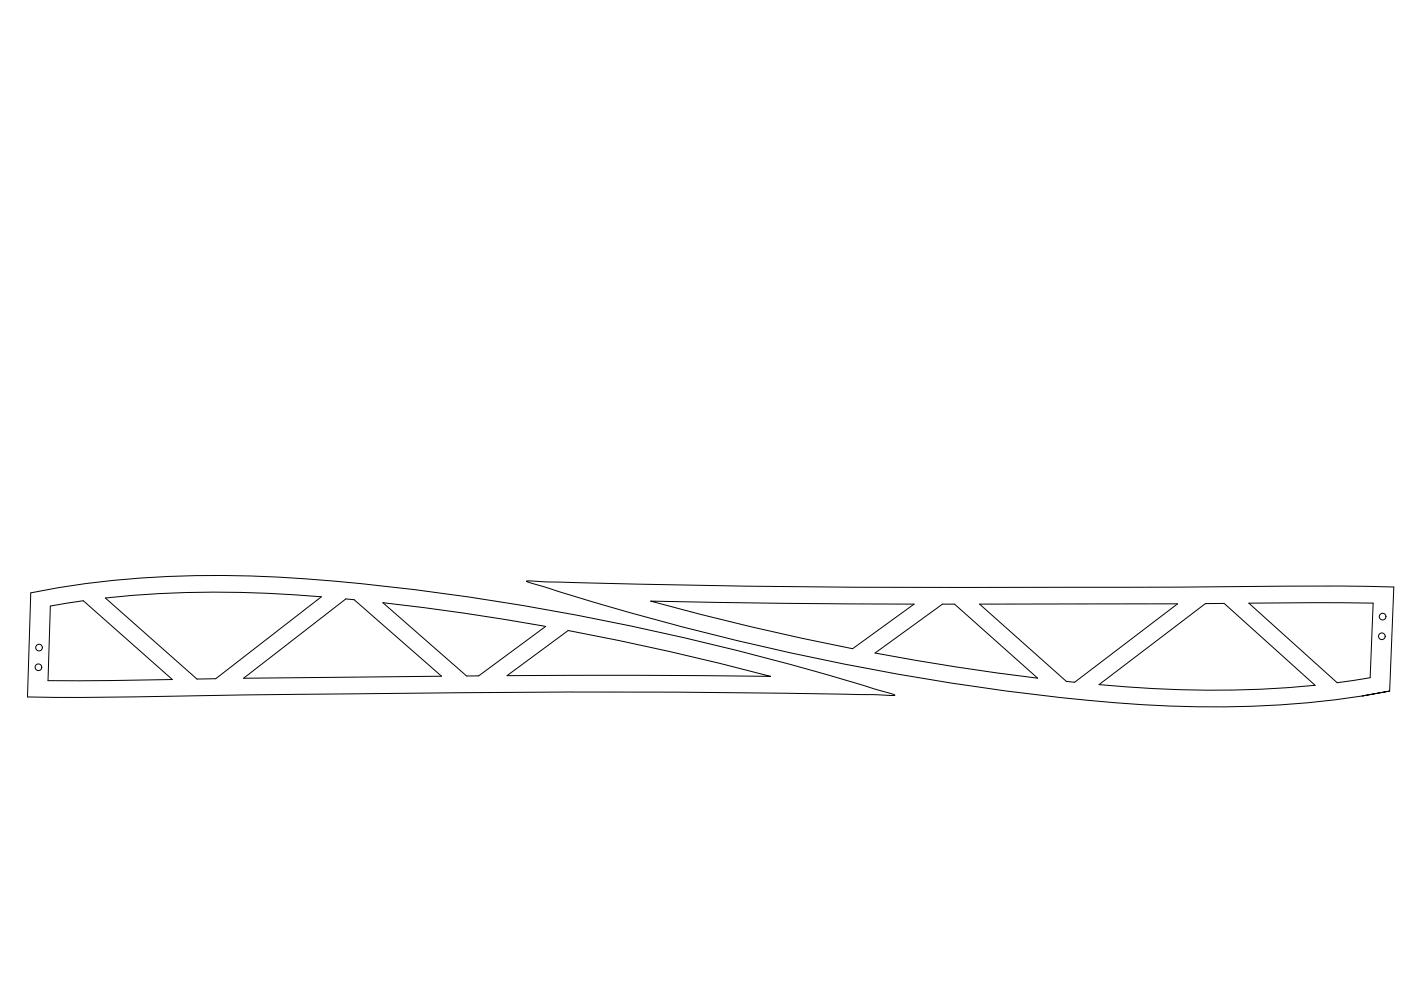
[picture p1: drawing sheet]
<svg xmlns="http://www.w3.org/2000/svg" width="420mm" height="297mm" viewBox="0 0 420 297" stroke-linecap="round" stroke-linejoin="round" font-family="sans-serif">
<!-- layer: Sketch Geometry (ISO) -->
<g fill="none" stroke="#000" stroke-width=".3">
<path d="M9.2 177.7a304 304 0 0 1 82.5-4.2 803.6 803.6 0 0 1 165.2 31.3l11.5 3.6-65.8-.9-32.6-.1-97.3 .9a1286.9 1286.9 0 0 1-64.5 .6zM31.6 179.2a333.5 333.5 0 0 1 64.8-.3l-31.7 24.5-5.6 .1zM15.1 181.6l9.9-1.5 26.7 23.6-37.3 .3zM114.8 180.7a743 743 0 0 1 48.9 7.1l-20.1 14.8h-3.7zM195.1 180.2l39.6 .6 39.4 .3-18.4 13.3a835.2 835.2 0 0 1-60.6-14.2zM262.4 195.7l20.2-14.6h3.7l24.9 22.2a745.1 745.1 0 0 1-48.8-7.6zM293.8 181.1l59.4-.1-30.9 23.5-2.5-.3zM374.5 180.8h37.3l-.9 22.3-9.9 1.5zM73 203.3l30.7-23.8 2.5 .3 26.2 22.9zM152.1 202.5l18.3-13.5a841.4 841.4 0 0 1 60.7 13.7l-39.6-.3zM329.6 205.2l31.9-24.3h5.6l27.3 24.5a334.1 334.1 0 0 1-64.8-.2zM416.8 207.1l1.2-31.2a1300.9 1300.9 0 0 0-64.4 .1h-97.3l-65.4-.9-33-.9 3.5 1.2a829.6 829.6 0 0 0 156.5 33.7 350.5 350.5 0 0 0 82.5 .7l8.2-1.2 8.2-1.5-8.2 1.5"/>
<circle cx="11.7" cy="194.1" r="1"/>
<circle cx="414.4" cy="190.7" r="1"/>
<circle cx="414.6" cy="184.8" r="1"/>
<circle cx="11.5" cy="200" r="1"/>
</g>
</svg>
